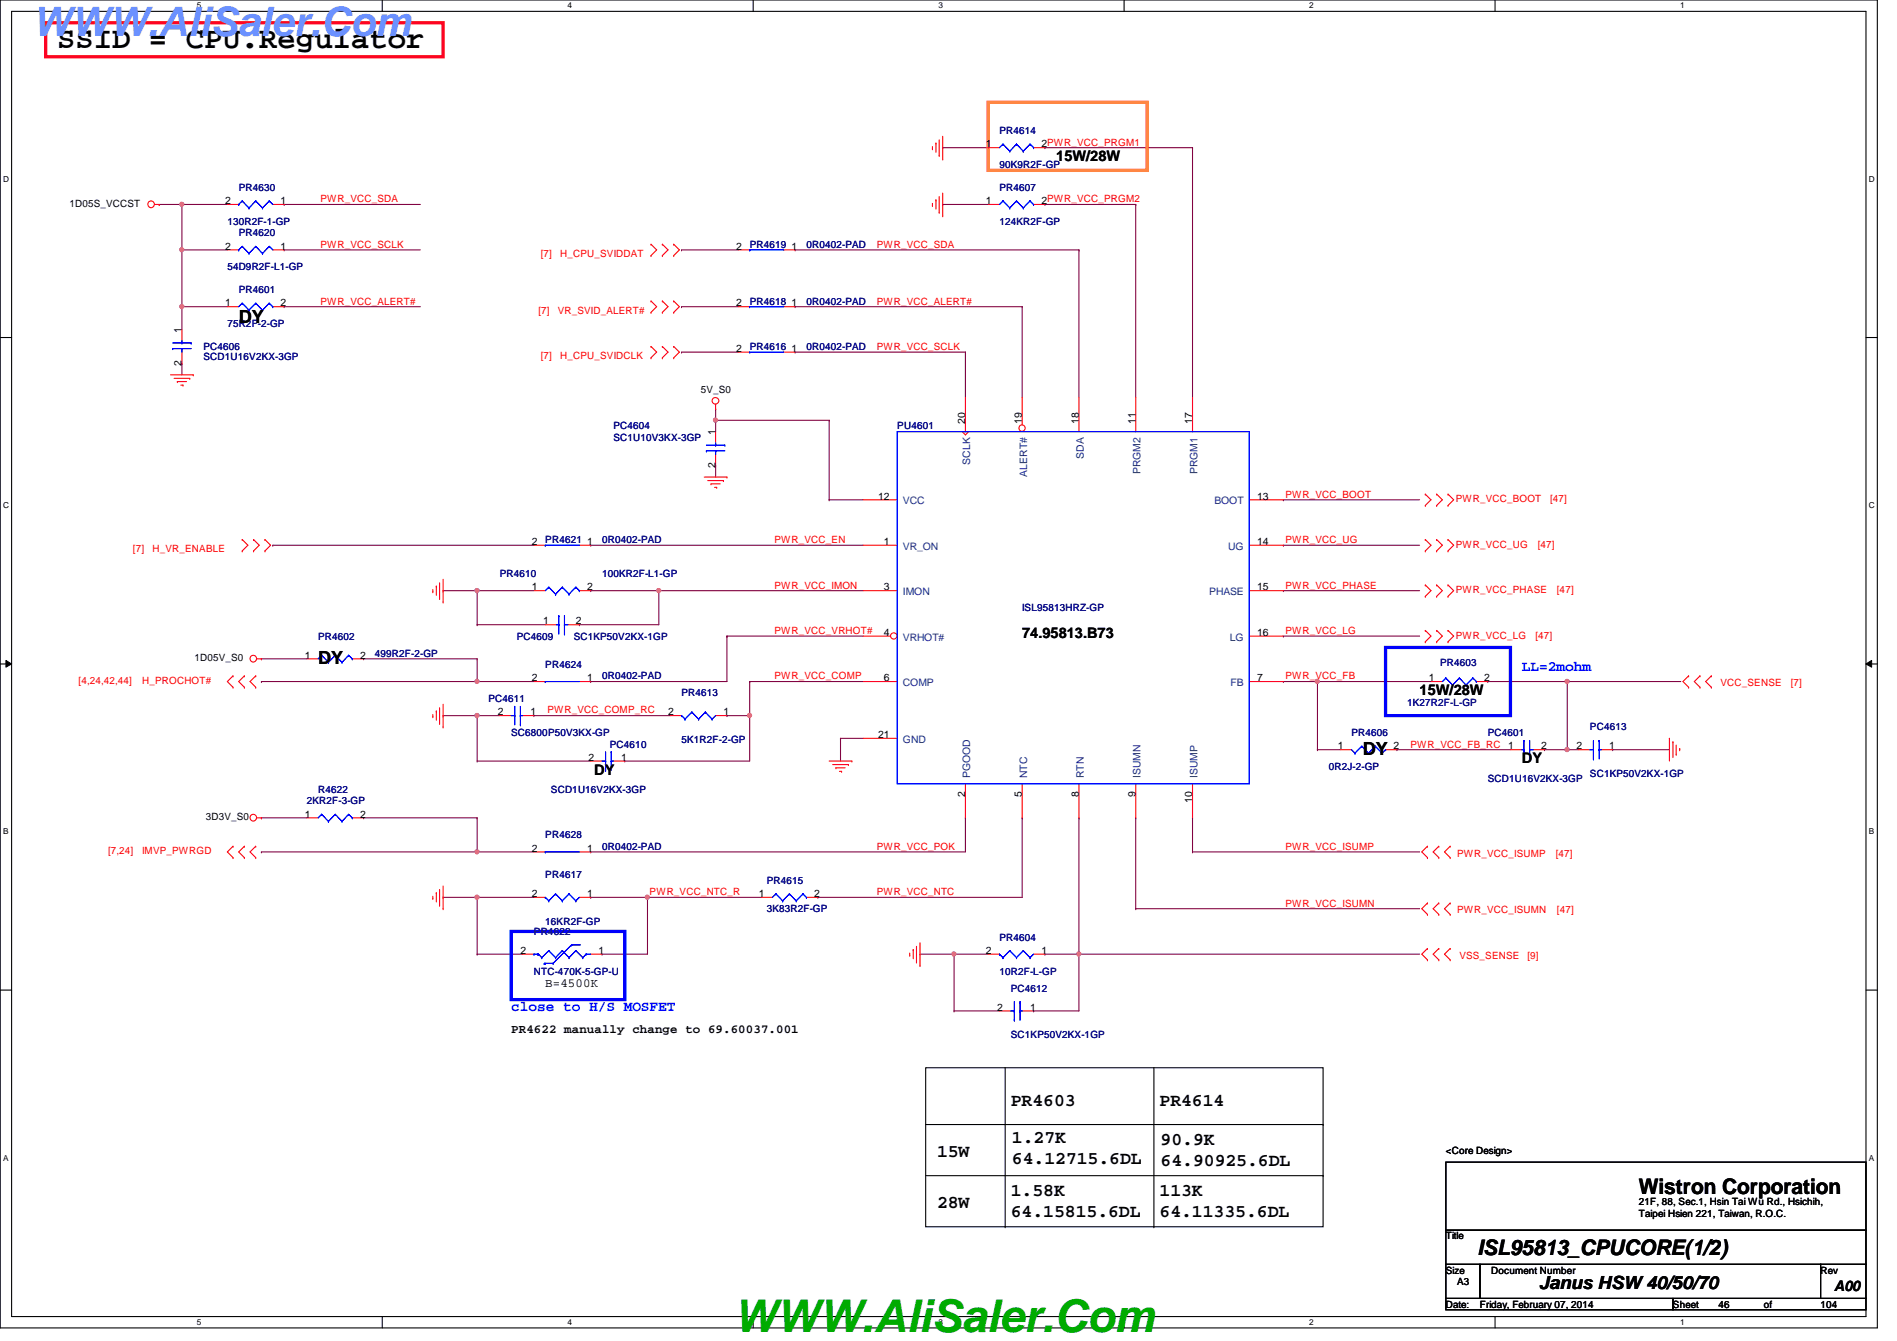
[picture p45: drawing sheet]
<svg xmlns="http://www.w3.org/2000/svg" width="297mm" height="210mm" viewBox="0 0 297 210" stroke-linecap="round" stroke-linejoin="round" font-family="sans-serif">
<defs><g id="words">
<text font-size="7.1" fill="#00ab00" x="114.9" y="208.6">WWW.AliSaler.Com</text>
<text font-size="6.3" fill="#6b91ff" x="5.1" y="5.6">WWW.AliSaler.Com</text>
<text font-size="4.8" x="8.9" y="7.6">SSID = CPU.Regulator</text>
<g font-size="3.3">
<text x="256.6" y="186.8">Wistron Corporation</text>
<text x="231.3" y="196.5">ISL95813_CPUCORE(1/2)</text>
</g>
<g font-size="2.8">
<text x="37.4" y="50.6">DY</text>
<text x="49.8" y="104">DY</text>
<text x="213.4" y="118.2">DY</text>
<text x="158.3" y="173.1">PR4603</text>
<text x="181.6" y="173.1">PR4614</text>
<text x="158.5" y="178.9">1.27K</text>
<text x="181.7" y="179.3">90.9K</text>
<text x="146.7" y="181.1">15W</text>
<text x="158.5" y="182.2">64.12715.6DL</text>
<text x="181.7" y="182.5">64.90925.6DL</text>
<text x="146.7" y="189.1">28W</text>
<text x="158.3" y="187.3">1.58K</text>
<text x="158.3" y="190.5">64.15815.6DL</text>
<text x="181.6" y="187.3">113K</text>
<text x="181.6" y="190.5">64.11335.6DL</text>
<text x="241" y="201.7">Janus HSW 40/50/70</text>
</g>
<g font-size="2.3">
<text x="165.4" y="25.2">15W/28W</text>
<text x="160.1" y="99.9">74.95813.B73</text>
<text x="222.3" y="108.8">15W/28W</text>
<text x="238.3" y="119.5">DY</text>
<text x="93" y="121.2">DY</text>
<text x="287.2" y="202.1">A00</text>
</g>
<g font-size="2.3" fill="#00f">
<text x="238.3" y="105">LL=2mohm</text>
<text x="80" y="158.3">close to H/S MOSFET</text>
</g>
<g font-size="1.9">
<text x="85.4" y="154.4">B=4500K</text>
<text x="80" y="161.6">PR4622 manually change to 69.60037.001</text>
</g>
<g font-size="1.6">
<text x="154.4" y="23.1">1</text>
<text x="163.1" y="23.1">2PWR_VCC_PRGM1</text>
<text x="10.9" y="32.4">1D05S_VCCST</text>
<text x="35.3" y="32">2</text>
<text x="43.9" y="32">1</text>
<text x="154.4" y="32">1</text>
<text x="163.1" y="32">2PWR_VCC_PRGM2</text>
<text x="35.3" y="39.1">2</text>
<text x="43.9" y="39.1">1</text>
<text x="115.3" y="39.1">2</text>
<text x="123.9" y="39.1">1</text>
<text x="35.3" y="48">1</text>
<text x="43.9" y="48">2</text>
<text x="115.3" y="48">2</text>
<text x="123.9" y="48">1</text>
<text x="28.4" y="52.1" transform="rotate(-90 28.4 52.1)">1</text>
<text x="28.4" y="57.2" transform="rotate(-90 28.4 57.2)">2</text>
<text x="115.3" y="55.1">2</text>
<text x="123.9" y="55.1">1</text>
<text x="109.7" y="61.6">5V_S0</text>
<text x="112" y="68.1" transform="rotate(-90 112 68.1)">1</text>
<text x="151.1" y="66.3" transform="rotate(-90 151.1 66.3)">20</text>
<text x="160" y="66.3" transform="rotate(-90 160 66.3)">19</text>
<text x="168.9" y="66.3" transform="rotate(-90 168.9 66.3)">18</text>
<text x="177.8" y="66.3" transform="rotate(-90 177.8 66.3)">11</text>
<text x="186.7" y="66.3" transform="rotate(-90 186.7 66.3)">17</text>
<text x="112" y="73.2" transform="rotate(-90 112 73.2)">2</text>
<text x="137.5" y="78.2">12</text>
<text x="196.8" y="78.2">13</text>
<text x="83.3" y="85.3">2</text>
<text x="91.9" y="85.3">1</text>
<text x="138.4" y="85.3">1</text>
<text x="196.8" y="85.3">14</text>
<text x="83.3" y="92.4">1</text>
<text x="91.9" y="92.4">2</text>
<text x="138.4" y="92.4">3</text>
<text x="196.8" y="92.4">15</text>
<text x="85" y="97.7">1</text>
<text x="90.2" y="97.7">2</text>
<text x="138.4" y="99.5">4</text>
<text x="196.8" y="99.5">16</text>
<text x="30.4" y="103.5">1D05V_S0</text>
<text x="47.7" y="103.1">1</text>
<text x="56.4" y="103.1">2</text>
<text x="83.3" y="106.6">2</text>
<text x="91.9" y="106.6">1</text>
<text x="138.4" y="106.6">6</text>
<text x="196.8" y="106.6">7</text>
<text x="223.7" y="106.6">1</text>
<text x="232.4" y="106.6">2</text>
<text x="77.9" y="112">2</text>
<text x="83.1" y="112">1</text>
<text x="104.6" y="112">2</text>
<text x="113.3" y="112">1</text>
<text x="92.2" y="119.1">2</text>
<text x="97.3" y="119.1">1</text>
<text x="137.5" y="115.5">21</text>
<text x="209.5" y="117.3">1</text>
<text x="218.2" y="117.3">2</text>
<text x="236.2" y="117.3">1</text>
<text x="241.3" y="117.3">2</text>
<text x="246.8" y="117.3">2</text>
<text x="252" y="117.3">1</text>
<text x="151.1" y="124.8" transform="rotate(-90 151.1 124.8)">2</text>
<text x="160" y="124.8" transform="rotate(-90 160 124.8)">5</text>
<text x="168.9" y="124.8" transform="rotate(-90 168.9 124.8)">8</text>
<text x="177.8" y="124.8" transform="rotate(-90 177.8 124.8)">9</text>
<text x="186.7" y="125.7" transform="rotate(-90 186.7 125.7)">10</text>
<text x="32.2" y="128.4">3D3V_S0</text>
<text x="47.7" y="128">1</text>
<text x="56.4" y="128">2</text>
<text x="83.3" y="133.3">2</text>
<text x="91.9" y="133.3">1</text>
<text x="83.3" y="140.4">2</text>
<text x="91.9" y="140.4">1</text>
<text x="118.8" y="140.4">1</text>
<text x="127.5" y="140.4">2</text>
<text x="81.5" y="149.3">2</text>
<text x="93.7" y="149.3">1</text>
<text x="154.4" y="149.3">2</text>
<text x="163.1" y="149.3">1</text>
<text x="156.2" y="158.2">2</text>
<text x="161.3" y="158.2">1</text>
<text x="226.4" y="180.7">&lt;Core Design&gt;</text>
<text x="256.6" y="188.7">21F, 88, Sec.1, Hsin Tai Wu Rd., Hsichih,</text>
<text x="256.6" y="190.5">Taipei Hsien 221, Taiwan, R.O.C.</text>
<text x="226.4" y="194">Title</text>
<text x="226.4" y="199.3">Size</text>
<text x="228.2" y="201.1">A3</text>
<text x="233.5" y="199.3">Document Number</text>
<text x="285.1" y="199.3">Rev</text>
<text x="226.4" y="204.7">Date:</text>
<text x="231.7" y="204.7">Friday, February 07, 2014</text>
<text x="262" y="204.7">Sheet</text>
<text x="269.1" y="204.7">46</text>
<text x="276.2" y="204.7">of</text>
<text x="285.1" y="204.7">104</text>
</g>
<g font-size="1.6" fill="#000080">
<text x="156.5" y="21">PR4614</text>
<text x="37.4" y="29.9">PR4630</text>
<text x="156.5" y="26.3">90K9R2F-GP</text>
<text x="156.5" y="29.9">PR4607</text>
<text x="35.6" y="35.2">130R2F-1-GP</text>
<text x="156.5" y="35.2">124KR2F-GP</text>
<text x="37.4" y="37">PR4620</text>
<text x="117.4" y="38.8">PR4619</text>
<text x="126.3" y="38.8">0R0402-PAD</text>
<text x="35.6" y="42.3">54D9R2F-L1-GP</text>
<text x="37.4" y="45.9">PR4601</text>
<text x="117.4" y="47.7">PR4618</text>
<text x="126.3" y="47.7">0R0402-PAD</text>
<text x="35.6" y="51.2">75R2F-2-GP</text>
<text x="31.9" y="54.8">PC4606</text>
<text x="31.9" y="56.4">SCD1U16V2KX-3GP</text>
<text x="117.4" y="54.8">PR4616</text>
<text x="126.3" y="54.8">0R0402-PAD</text>
<text x="96.1" y="67.2">PC4604</text>
<text x="96.1" y="69">SC1U10V3KX-3GP</text>
<text x="140.5" y="67.2">PU4601</text>
<text x="85.4" y="85">PR4621</text>
<text x="94.3" y="85">0R0402-PAD</text>
<text x="78.3" y="90.3">PR4610</text>
<text x="94.3" y="90.3">100KR2F-L1-GP</text>
<text x="160.1" y="95.7">ISL95813HRZ-GP</text>
<text x="49.8" y="100.1">PR4602</text>
<text x="80.9" y="100.1">PC4609</text>
<text x="89.8" y="100.1">SC1KP50V2KX-1GP</text>
<text x="58.7" y="102.8">499R2F-2-GP</text>
<text x="85.4" y="104.6">PR4624</text>
<text x="94.3" y="106.3">0R0402-PAD</text>
<text x="225.5" y="104.2">PR4603</text>
<text x="76.5" y="109.9">PC4611</text>
<text x="106.7" y="109">PR4613</text>
<text x="220.3" y="110.4">1K27R2F-L-GP</text>
<text x="80" y="115.2">SC6800P50V3KX-GP</text>
<text x="95.5" y="117">PC4610</text>
<text x="106.7" y="116.3">5K1R2F-2-GP</text>
<text x="211.6" y="115.2">PR4606</text>
<text x="233" y="115.2">PC4601</text>
<text x="249" y="114.3">PC4613</text>
<text x="48" y="125.9">2KR2F-3-GP</text>
<text x="49.8" y="124.1">R4622</text>
<text x="86.3" y="124.1">SCD1U16V2KX-3GP</text>
<text x="208.1" y="120.6">0R2J-2-GP</text>
<text x="233" y="122.3">SCD1U16V2KX-3GP</text>
<text x="249" y="121.6">SC1KP50V2KX-1GP</text>
<text x="85.4" y="131.2">PR4628</text>
<text x="85.4" y="137.5">PR4617</text>
<text x="94.3" y="133">0R0402-PAD</text>
<text x="120.1" y="138.3">PR4615</text>
<text x="120.1" y="142.8">3K83R2F-GP</text>
<text x="83.6" y="146.3">PR4622</text>
<text x="85.4" y="144.7">16KR2F-GP</text>
<text x="156.5" y="147.2">PR4604</text>
<text x="83.6" y="152.6">NTC-470K-5-GP-U</text>
<text x="156.5" y="152.6">10R2F-L-GP</text>
<text x="158.3" y="155.2">PC4612</text>
<text x="158.3" y="162.5">SC1KP50V2KX-1GP</text>
</g>
<g font-size="1.6" fill="#f00">
<text x="50.2" y="31.7">PWR_VCC_SDA</text>
<text x="50.2" y="38.8">PWR_VCC_SCLK</text>
<text x="84.7" y="40.2">[7]</text>
<text x="87.7" y="40.2">H_CPU_SVIDDAT</text>
<text x="137.3" y="38.8">PWR_VCC_SDA</text>
<text x="50.2" y="47.7">PWR_VCC_ALERT#</text>
<text x="137.3" y="47.7">PWR_VCC_ALERT#</text>
<text x="84.3" y="49.1">[7]</text>
<text x="87.3" y="49.1">VR_SVID_ALERT#</text>
<text x="84.7" y="56.2">[7]</text>
<text x="87.7" y="56.2">H_CPU_SVIDCLK</text>
<text x="137.3" y="54.8">PWR_VCC_SCLK</text>
<text x="201.3" y="77.9">PWR_VCC_BOOT</text>
<text x="228" y="78.6">PWR_VCC_BOOT</text>
<text x="242.7" y="78.6">[47]</text>
<text x="20.8" y="86.4">[7]</text>
<text x="23.9" y="86.4">H_VR_ENABLE</text>
<text x="121.3" y="85">PWR_VCC_EN</text>
<text x="201.3" y="85">PWR_VCC_UG</text>
<text x="228" y="85.7">PWR_VCC_UG</text>
<text x="240.8" y="85.7">[47]</text>
<text x="121.3" y="92.1">PWR_VCC_IMON</text>
<text x="201.3" y="92.1">PWR_VCC_PHASE</text>
<text x="228" y="92.8">PWR_VCC_PHASE</text>
<text x="243.8" y="92.8">[47]</text>
<text x="121.3" y="99.2">PWR_VCC_VRHOT#</text>
<text x="201.3" y="99.2">PWR_VCC_LG</text>
<text x="228" y="99.9">PWR_VCC_LG</text>
<text x="240.4" y="99.9">[47]</text>
<text x="12.3" y="107.1">[4,24,42,44]</text>
<text x="22.3" y="107.1">H_PROCHOT#</text>
<text x="121.3" y="106.3">PWR_VCC_COMP</text>
<text x="201.3" y="106.3">PWR_VCC_FB</text>
<text x="269.4" y="107.4">VCC_SENSE</text>
<text x="280.4" y="107.4">[7]</text>
<text x="85.7" y="111.7">PWR_VCC_COMP_RC</text>
<text x="220.8" y="117">PWR_VCC_FB_RC</text>
<text x="16.9" y="133.7">[7,24]</text>
<text x="22.3" y="133.7">IMVP_PWRGD</text>
<text x="137.3" y="133">PWR_VCC_POK</text>
<text x="201.3" y="133">PWR_VCC_ISUMP</text>
<text x="228.2" y="134.1">PWR_VCC_ISUMP</text>
<text x="243.6" y="134.1">[47]</text>
<text x="101.7" y="140.1">PWR_VCC_NTC_R</text>
<text x="137.3" y="140.1">PWR_VCC_NTC</text>
<text x="201.3" y="141.9">PWR_VCC_ISUMN</text>
<text x="228.2" y="143">PWR_VCC_ISUMN</text>
<text x="243.8" y="143">[47]</text>
<text x="228.5" y="150.1">VSS_SENSE</text>
<text x="239.2" y="150.1">[9]</text>
</g>
<g font-size="1.6" fill="#004080">
<text x="169.7" y="71.8" transform="rotate(-90 169.7 71.8)">SDA</text>
<text x="151.9" y="72.7" transform="rotate(-90 151.9 72.7)">SCLK</text>
<text x="160.8" y="74.6" transform="rotate(-90 160.8 74.6)">ALERT#</text>
<text x="178.6" y="74.3" transform="rotate(-90 178.6 74.3)">PRGM2</text>
<text x="187.5" y="74.3" transform="rotate(-90 187.5 74.3)">PRGM1</text>
<text x="141.4" y="79">VCC</text>
<text x="190.2" y="79">BOOT</text>
<text x="141.4" y="86.1">VR_ON</text>
<text x="192.3" y="86.1">UG</text>
<text x="141.4" y="93.2">IMON</text>
<text x="189.4" y="93.2">PHASE</text>
<text x="141.4" y="100.3">VRHOT#</text>
<text x="192.6" y="100.3">LG</text>
<text x="141.4" y="107.4">COMP</text>
<text x="192.7" y="107.4">FB</text>
<text x="141.4" y="116.3">GND</text>
<text x="151.9" y="121.8" transform="rotate(-90 151.9 121.8)">PGOOD</text>
<text x="160.8" y="121.8" transform="rotate(-90 160.8 121.8)">NTC</text>
<text x="169.7" y="121.8" transform="rotate(-90 169.7 121.8)">RTN</text>
<text x="178.6" y="121.8" transform="rotate(-90 178.6 121.8)">ISUMN</text>
<text x="187.5" y="121.8" transform="rotate(-90 187.5 121.8)">ISUMP</text>
</g>
<g font-size="1.3">
<text x="30.8" y="1.3">5</text>
<text x="88.9" y="1.3">4</text>
<text x="146.9" y="1.3">3</text>
<text x="205" y="1.3">2</text>
<text x="263.1" y="1.3">1</text>
<text x=".5" y="28.4">D</text>
<text x="292.6" y="28.4">D</text>
<text x=".5" y="79.5">C</text>
<text x="292.6" y="79.5">C</text>
<text x=".5" y="130.6">B</text>
<text x="292.6" y="130.6">B</text>
<text x=".5" y="181.7">A</text>
<text x="292.6" y="181.7">A</text>
<text x="30.8" y="207.4">5</text>
<text x="88.9" y="207.4">4</text>
<text x="146.9" y="207.4">3</text>
<text x="205" y="207.4">2</text>
<text x="263.1" y="207.4">1</text>
</g>
</g></defs>
<path d="M0 0h294v207.9h-294zM1.8 1.8h290.4v204.3h-290.4z" fill="none" stroke="#000" stroke-width=".17"/>
<g fill="#fff">
<path d="M30.8 .2h.7v1.4h-.7z"/>
<path d="M30.8 206.2h.7v1.4h-.7z"/>
</g>
<path d="M59.9 0v1.8M59.9 206.1v1.8" fill="none" stroke="#000" stroke-width=".17"/>
<g fill="#fff">
<path d="M88.9 .2h.6v1.4h-.6z"/>
<path d="M88.9 206.2h.6v1.4h-.6z"/>
</g>
<path d="M117.9 0v1.8M117.9 206.1v1.8" fill="none" stroke="#000" stroke-width=".17"/>
<g fill="#fff">
<path d="M146.9 .2h.7v1.4h-.7z"/>
<path d="M146.9 206.2h.7v1.4h-.7z"/>
</g>
<path d="M176 0v1.8M176 206.1v1.8" fill="none" stroke="#000" stroke-width=".17"/>
<g fill="#fff">
<path d="M205 .2h.7v1.4h-.7z"/>
<path d="M205 206.2h.7v1.4h-.7z"/>
</g>
<path d="M234.1 0v1.8M234.1 206.1v1.8" fill="none" stroke="#000" stroke-width=".17"/>
<g fill="#fff">
<path d="M263.1 .2h.7v1.4h-.7z"/>
<path d="M263.1 206.2h.7v1.4h-.7z"/>
<path d="M.5 27.3h.9v1.4h-.9z"/>
<path d="M292.6 27.3h.9v1.4h-.9z"/>
<path d="M.5 78.4h.9v1.4h-.9z"/>
<path d="M292.6 78.4h.9v1.4h-.9z"/>
</g>
<path d="M0 52.8h1.8M292.2 52.8h1.8" fill="none" stroke="#000" stroke-width=".17"/>
<g fill="#fff">
<path d="M.5 129.5h.8v1.4h-.8z"/>
<path d="M292.6 129.5h.9v1.4h-.9z"/>
</g>
<path d="M0 103.9h1.8M292.2 103.9h1.8" fill="none" stroke="#000" stroke-width=".17"/>
<path d="M.9 103.4l.9 .5-.9 .5zM292.2 103.9l.9-.5v1z" fill="#000"/>
<path d="M.9 103.4l.9 .5-.9 .5zM292.2 103.9l.9-.5v1z" fill="none" stroke="#000" stroke-width=".16"/>
<g fill="#fff">
<path d="M.5 180.5h.8v1.4h-.8z"/>
<path d="M292.6 180.5h.9v1.4h-.9z"/>
</g>
<path d="M0 155h1.8M292.2 155h1.8" fill="none" stroke="#000" stroke-width=".17"/>
<path d="M94.3 149.4h.1M101.4 140.5h.1M101.4 140.5v8.9h-7.1M161.8 158.2h.1M168.9 149.4h.1M168.9 149.4v8.8h-7.1" fill="none" stroke="#800040" stroke-width=".17"/>
<circle cx="101.4" cy="140.4" r=".32" fill="#f0f"/>
<circle cx="101.4" cy="140.4" r=".32" fill="none" stroke="#f0f" stroke-width=".17"/>
<path d="M74.7 92.5h8.9M74.7 92.5h.1M74.7 92.5v5.3M90.7 97.8h.1M92.5 92.5h42.7M92.5 92.5h.1M103.2 92.5h.1M103.2 92.5v5.3h-12.5" fill="none" stroke="#800040" stroke-width=".17"/>
<circle cx="103.1" cy="92.4" r=".32" fill="#f0f"/>
<circle cx="103.1" cy="92.4" r=".32" fill="none" stroke="#f0f" stroke-width=".17"/>
<path d="M74.7 97.8h10.7M74.7 97.8h.1M117.4 112h.1M117.4 112v7.1" fill="none" stroke="#800040" stroke-width=".17"/>
<circle cx="117.4" cy="112" r=".32" fill="#f0f"/>
<circle cx="117.4" cy="112" r=".32" fill="none" stroke="#f0f" stroke-width=".17"/>
<g fill="none" stroke="#800040" stroke-width=".17">
<path d="M163.6 32h.1M163.6 32h14.2M177.8 32h.1M177.8 32v30.2M28.5 56.9h.1M28.5 56.9v1.8M112.1 72.9h.1M112.1 72.9v1.8M42.7 85.3h.1M42.7 85.3h40.9M92.5 85.3h42.7M92.5 85.3h.1"/>
<path d="M113.8 99.6h.1M113.8 99.6h21.4M74.7 112h.1M74.7 112v7.1M74.7 112h3.6M83.6 112h21.3M83.6 112h.1M92.5 106.7h21.3M92.5 106.7h.1M97.8 119.1h.1M97.8 119.1h19.6M117.4 106.7h17.8"/>
<path d="M117.4 106.7h.1M218.7 117.3h17.8M218.7 117.3h.1M160.1 128h.1M160.1 128v12.5M186.7 128h.1M186.7 128v5.3M149.4 158.2h.1M149.4 149.4h.1M149.4 149.4v8.8M149.4 158.2h7.1"/>
</g>
<circle cx="74.7" cy="112" r=".32" fill="#f0f"/>
<circle cx="74.7" cy="112" r=".32" fill="none" stroke="#f0f" stroke-width=".17"/>
<path d="M74.7 119.1h17.8M74.7 119.1h.1M245.4 106.7h.1M245.4 106.7v10.6M151.2 128h.1M151.2 128v5.3" fill="none" stroke="#800040" stroke-width=".17"/>
<circle cx="245.4" cy="117.3" r=".32" fill="#f0f"/>
<circle cx="245.4" cy="117.3" r=".32" fill="none" stroke="#f0f" stroke-width=".17"/>
<circle cx="245.4" cy="106.7" r=".32" fill="#f0f"/>
<circle cx="245.4" cy="106.7" r=".32" fill="none" stroke="#f0f" stroke-width=".17"/>
<g fill="none" stroke="#800040" stroke-width=".17">
<path d="M28.5 39.1h.1M28.5 39.1v8.9M147.6 32h.1M147.6 32h7.1M106.7 48h.1M106.7 48h8.9M124.5 48h35.6M124.5 48h.1M112.1 64h.1M112.1 64v1.8M129.8 78.2h5.4M129.8 65.8h.1"/>
<path d="M129.8 78.2h.1M129.8 65.8v12.4M201 92.5h.1M201 92.5h21.3M206.3 106.7h.1M206.3 106.7h17.8M241.8 117.3h3.6M241.8 117.3h.1M186.7 133.3h.1M186.7 133.3h35.6M168.9 149.4h.1M168.9 149.4h53.4"/>
</g>
<circle cx="168.9" cy="149.3" r=".32" fill="#f0f"/>
<circle cx="168.9" cy="149.3" r=".32" fill="none" stroke="#f0f" stroke-width=".17"/>
<g fill="none" stroke="#800040" stroke-width=".17">
<path d="M106.7 39.1h.1M106.7 39.1h8.9M124.5 39.1h.1M124.5 39.1h44.4M147.6 23.1h.1M147.6 23.1h7.1M163.6 23.1h23.1M163.6 23.1h.1M186.7 23.1h.1M186.7 23.1v39.1M106.7 55.1h.1M106.7 55.1h8.9"/>
<path d="M124.5 55.1h26.7M124.5 55.1h.1M112.1 65.8h17.7M112.1 65.8h.1M201 85.3h.1M201 85.3h21.3M69.4 112h.1M69.4 112h5.3M245.4 117.3h.1M245.4 117.3h1.8M252.5 117.3h.1M252.5 117.3h8.9"/>
<path d="M144.1 149.4h5.3M144.1 149.4h.1"/>
</g>
<circle cx="112" cy="65.8" r=".32" fill="#f0f"/>
<circle cx="112" cy="65.8" r=".32" fill="none" stroke="#f0f" stroke-width=".17"/>
<g fill="none" stroke="#800040" stroke-width=".17">
<path d="M24.9 32h.1M24.9 32h3.6M28.5 39.1h7.1M28.5 39.1h.1M28.5 32h.1M28.5 32v7.1M44.5 39.1h21.3M44.5 32h21.3M44.5 39.1h.1M44.5 32h.1M28.5 48h7.1M28.5 48h.1"/>
<path d="M113.8 99.6h.1M113.8 99.6v7.1M131.6 115.6h.1M131.6 115.6h3.6M40.9 133.3h.1M40.9 133.3h33.8M177.8 128h.1M177.8 128v14.2M69.4 140.5h.1M69.4 140.5h5.3"/>
</g>
<circle cx="28.5" cy="39.1" r=".32" fill="#f0f"/>
<circle cx="28.5" cy="39.1" r=".32" fill="none" stroke="#f0f" stroke-width=".17"/>
<circle cx="28.5" cy="32" r=".32" fill="#f0f"/>
<circle cx="28.5" cy="32" r=".32" fill="none" stroke="#f0f" stroke-width=".17"/>
<path d="M28.5 32h7.1M28.5 32h.1M201 106.7h5.3M201 106.7h.1M74.7 140.5h8.9M74.7 140.5h.1M74.7 140.5v8.9M92.5 140.5h8.9M92.5 140.5h.1" fill="none" stroke="#800040" stroke-width=".17"/>
<circle cx="74.7" cy="140.4" r=".32" fill="#f0f"/>
<circle cx="74.7" cy="140.4" r=".32" fill="none" stroke="#f0f" stroke-width=".17"/>
<path d="M168.9 128h.1M168.9 128v21.4h-5.3M128.1 140.5h.1M128.1 140.5h32M149.4 149.4h5.3M149.4 149.4h.1M163.6 149.4h.1" fill="none" stroke="#800040" stroke-width=".17"/>
<circle cx="149.4" cy="149.3" r=".32" fill="#f0f"/>
<circle cx="149.4" cy="149.3" r=".32" fill="none" stroke="#f0f" stroke-width=".17"/>
<g fill="none" stroke="#800040" stroke-width=".17">
<path d="M28.5 48h.1M28.5 48v3.6M44.5 48h21.3M44.5 48h.1M151.2 55.1h.1M151.2 55.1v7.1M160.1 48h.1M160.1 48v14.2M201 78.2h.1M201 78.2h21.3M117.4 106.7h.1M117.4 106.7v5.3"/>
<path d="M177.8 142.2h.1M177.8 142.2h44.5"/>
</g>
<circle cx="28.5" cy="48" r=".32" fill="#f0f"/>
<circle cx="28.5" cy="48" r=".32" fill="none" stroke="#f0f" stroke-width=".17"/>
<path d="M69.4 92.5h.1M69.4 92.5h5.3M131.6 115.6h.1M131.6 115.6v3.5M233 106.7h30.2M233 106.7h.1M245.4 106.7h.1" fill="none" stroke="#800040" stroke-width=".17"/>
<circle cx="74.7" cy="92.4" r=".32" fill="#f0f"/>
<circle cx="74.7" cy="92.4" r=".32" fill="none" stroke="#f0f" stroke-width=".17"/>
<path d="M40.9 103.1h7.1M40.9 103.1h.1M40.9 106.7h.1M40.9 106.7h42.7M56.9 103.1h.1M56.9 103.1h17.8M74.7 106.7h.1M74.7 103.1h.1M74.7 103.1v3.6" fill="none" stroke="#800040" stroke-width=".17"/>
<circle cx="74.7" cy="106.7" r=".32" fill="#f0f"/>
<circle cx="74.7" cy="106.7" r=".32" fill="none" stroke="#f0f" stroke-width=".17"/>
<path d="M112.1 65.8h.1M112.1 65.8v1.8M201 99.6h.1M201 99.6h21.3M206.3 117.3h.1M206.3 106.7h.1M206.3 106.7v10.6M206.3 117.3h3.5M101.4 140.5h17.8M101.4 140.5h.1" fill="none" stroke="#800040" stroke-width=".17"/>
<circle cx="206.3" cy="106.7" r=".32" fill="#f0f"/>
<circle cx="206.3" cy="106.7" r=".32" fill="none" stroke="#f0f" stroke-width=".17"/>
<path d="M74.7 133.3h8.9M74.7 133.3h.1M74.7 149.4h7.1M74.7 149.4h.1" fill="none" stroke="#800040" stroke-width=".17"/>
<circle cx="74.7" cy="133.3" r=".32" fill="#f0f"/>
<circle cx="74.7" cy="133.3" r=".32" fill="none" stroke="#f0f" stroke-width=".17"/>
<path d="M168.9 39.1h.1M168.9 39.1v23.1M113.8 112h.1M113.8 112h3.6M40.9 128h7.1M40.9 128h.1M56.9 128h.1M56.9 128h17.8M74.7 128h.1M74.7 128v5.3M92.5 133.3h58.7M92.5 133.3h.1" fill="none" stroke="#800040" stroke-width=".17"/>
<g fill="none" stroke="#f00" stroke-width=".17">
<path d="M24.2 32h.7M24.9 32h.1M101.9 38.2h.1M101.9 38.2l.9 .9-.9 .9M103.7 38.2l.9 .9-.9 .9M103.7 38.2h.1M105.5 38.2l.9 .9-.9 .9M105.5 38.2h.1M146 23.3h.1M146 32.2h.1M146 22.9v.4M146 31.8v.4"/>
<path d="M146.6 22.4h.1M146.6 31.3h.1M146.6 22.4v1.4M146.6 31.3v1.4M147.1 24.3h.1M147.1 33.2h.1M147.1 21.9v2.4M147.1 30.8v2.4M147.6 24.9h.1M147.6 33.8h.1M147.6 21.3v3.6M147.6 30.2v3.6"/>
<path d="M26.7 58.7h3.6M27.3 59.2h2.4M27.8 59.7h.1M27.8 59.7h1.4M28.5 51.6v1.7M28.5 55.1v1.8M29.7 59.2h.1M30.3 58.7h.1M101.9 47.1h.1M101.9 48.9h.1M101.9 40h.1M101.9 54.2h.1"/>
<path d="M101.9 56h.1M101.9 47.1l.9 .9-.9 .9M101.9 54.2l.9 .9-.9 .9M103.7 47.1l.9 .9-.9 .9M103.7 54.2l.9 .9-.9 .9M103.7 48.9h.1M103.7 47.1h.1M103.7 40h.1M103.7 56h.1M103.7 54.2h.1M105.5 47.1l.9 .9-.9 .9M105.5 54.2l.9 .9-.9 .9"/>
<path d="M105.5 47.1h.1M105.5 48.9h.1M105.5 40h.1M105.5 54.2h.1M105.5 56h.1M28.3 60.3h.4M28.7 60.3h.1M110.3 74.7h3.5M110.8 75.2h2.5M111.3 75.7h1.5M111.3 75.7h.1M111.9 76.3h.3"/>
<path d="M112.1 64h.1M112.1 63.3v.7M112.2 76.3h.1M113.3 75.2h.1M113.8 74.7h.1M135.2 78.2h5.3M177.8 62.2v5.4M186.7 62.2v5.4M195.6 78.2h5.4M223.2 79.1h.1M223.2 77.3h.1M223.2 77.3l.9 .9-.9 .9"/>
<path d="M225 77.3l.8 .9-.8 .9M225 77.3h.1M225 79.1h.1M226.7 79.1h.1M226.7 77.3h.1M226.7 77.3l.9 .9-.9 .9M37.9 84.5l.9 .8-.9 .9M37.9 84.5h.1M37.9 86.2h.1M39.7 86.2h.1M39.7 84.5h.1M39.7 84.5l.9 .8-.9 .9"/>
<path d="M41.5 84.5h.1M41.5 86.2h.1M41.5 84.5l.9 .8-.9 .9M67.8 92.6h.1M67.8 92.3v.3M68.3 91.7h.1M68.3 91.7v1.5M68.8 93.7h.1M68.8 91.2v2.5M69.4 94.2h.1M69.4 90.7v3.5M83.6 85.3h1.8"/>
<path d="M85.4 97.8h1.8M88.9 97.8h1.8M90.7 85.3h1.8M195.6 85.3h5.4M195.6 99.6h5.4M195.6 92.5h5.4M223.2 98.7h.1M223.2 93.3h.1M223.2 91.6h.1M223.2 86.2h.1M223.2 84.5h.1M223.2 98.7l.9 .9-.9 .9"/>
<path d="M223.2 91.6l.9 .9-.9 .8M223.2 84.5l.9 .8-.9 .9M225 98.7l.8 .9-.8 .9M225 91.6l.8 .9-.8 .8M225 84.5l.8 .8-.8 .9M225 98.7h.1M225 91.6h.1M225 93.3h.1M225 84.5h.1M225 86.2h.1M226.7 98.7h.1M226.7 93.3h.1"/>
<path d="M226.7 91.6h.1M226.7 86.2h.1M226.7 84.5h.1M226.7 98.7l.9 .9-.9 .9M226.7 91.6l.9 .9-.9 .8M226.7 84.5l.9 .8-.9 .9M36.5 105.8l-.9 .9 .9 .9M36.5 107.6h.1M36.5 105.8h.1M38.3 105.8l-.9 .9 .9 .9M38.3 105.8h.1M38.3 107.6h.1"/>
<path d="M40 105.8l-.8 .9 .8 .9M40 107.6h.1M40 105.8h.1M40.2 103.1h.7M40.9 103.1h.1M67.8 112.2h.1M67.8 111.8v.4M68.3 111.3h.1M68.3 111.3v1.4M68.8 113.2h.1M68.8 110.8v2.4M69.4 113.8h.1"/>
<path d="M69.4 110.2v3.6M129.8 119.1h3.6M130.4 119.7h2.4M132.8 119.7h.1M133.4 119.1h.1M135.2 115.6h5.3M135.2 106.7h5.3M195.6 106.7h5.4M223.2 100.5h.1M225 100.5h.1M226.7 100.5h.1M236.5 117.3h1.8"/>
<path d="M240.1 117.3h1.7M261.4 115.6h.1M261.4 115.6v3.5M262 116.1h.1M262 116.1v2.5M262.5 118.1h.1M262.5 116.6v1.5M263 117.2h.1M263 117.2v.3M264.4 107.6h.1M264.4 105.8h.1M264.4 105.8l-.9 .9 .9 .9"/>
<path d="M266.2 105.8l-.9 .9 .9 .9M266.2 105.8h.1M266.2 107.6h.1M268 105.8l-.9 .9 .9 .9M268 107.6h.1M268 105.8h.1M36.5 132.5l-.9 .8 .9 .9M36.5 134.2h.1M36.5 132.5h.1M38.3 132.5l-.9 .8 .9 .9M38.3 132.5h.1M38.3 134.2h.1"/>
<path d="M40 132.5l-.8 .8 .8 .9M40 134.2h.1M40 132.5h.1M40.2 128h.7M40.9 128h.1M68.3 139.7h.1M68.3 139.7v1.5M68.8 139.2v2.5M69.4 138.7v3.5M130.9 120.2h1.4M130.9 120.2h.1M131.4 120.7h.4"/>
<path d="M131.8 120.7h.1M151.2 122.7v5.3M177.8 122.7v5.3M186.7 122.7v5.3M223.5 132.5l-.9 .8 .9 .9M223.5 134.2h.1M223.5 132.5h.1M225.3 132.5h.1M225.3 134.2h.1M225.3 132.5l-.9 .8 .9 .9M227.1 132.5l-.9 .8 .9 .9M227.1 134.2h.1"/>
<path d="M227.1 132.5h.1M67.8 140.6h.1M67.8 140.3v.3M68.8 141.7h.1M69.4 142.2h.1M81.8 149.4h1.8M92.5 149.4h1.8M142.4 149.5h.1M142.4 149.2v.3M143 148.6h.1M143 148.6v1.5M143.5 150.6h.1"/>
<path d="M143.5 148.1v2.5M144.1 151.1h.1M144.1 147.6v3.5M223.5 148.5l-.9 .9 .9 .8M223.5 141.4l-.9 .8 .9 .9M223.5 150.2h.1M223.5 148.5h.1M223.5 143.1h.1M223.5 141.4h.1M225.3 148.5h.1M225.3 150.2h.1M225.3 141.4h.1"/>
<path d="M225.3 143.1h.1M225.3 148.5l-.9 .9 .9 .8M225.3 141.4l-.9 .8 .9 .9M227.1 148.5l-.9 .9 .9 .8M227.1 141.4l-.9 .8 .9 .9M227.1 150.2h.1M227.1 148.5h.1M227.1 143.1h.1M227.1 141.4h.1"/>
<circle cx="23.6" cy="32" r=".52"/>
<circle cx="112" cy="62.7" r=".52"/>
<circle cx="39.6" cy="103.1" r=".52"/>
<circle cx="39.6" cy="128" r=".52"/>
</g>
<g fill="none" stroke="#000" stroke-width=".17">
<path d="M144.9 167.1h62.3v24.9h-62.3zM144.9 176h62.3M157.4 167.1v24.9M180.7 167.1v24.9M207.2 176h.1M144.9 184h62.3M157.4 192h.1M180.7 192h.1M207.2 184h.1M226.4 181.9h65.8v10.7h-65.8zM226.4 192.6h65.8v5.3h-65.8zM226.4 197.9h5.3v5.3h-5.3z"/>
<path d="M231.7 197.9h53.4v5.3h-53.4zM285.1 197.9h7.1v5.3h-7.1zM226.4 203.2h35.6v1.8h-35.6zM262 203.2h30.2v1.8h-30.2z"/>
</g>
<path d="M154.7 16h24.9v10.7h-24.9z" fill="none" stroke="#ff8000" stroke-width=".51"/>
<path d="M217 101.3h19.5v10.7h-19.5zM80 145.8h17.8v10.7h-17.8z" fill="none" stroke="#00f" stroke-width=".51"/>
<path d="M7.2 3.6h62.2v5.3h-62.2z" fill="none" stroke="#f00" stroke-width=".51"/>
<g fill="none" stroke="#00f" stroke-width=".17">
<path d="M27 54.6h.1M27 53.7h2.9M27 54.6h2.9M28.5 53.7h.1M28.5 54.6h.1M28.5 53.3v.4M28.5 54.6v.5M29.9 53.7h.1M85.4 85.3h5.3M85.4 85.3h.1M87.2 97.8h.3M87.5 97.8h.1"/>
<path d="M87.5 96.4h.1M87.5 96.4v2.8M88.4 97.8h.5M88.4 97.8h.1M88.4 99.2h.1M88.4 96.4v2.8M238.3 117.3h.3M238.6 117.3h.1M238.6 115.9h.1M238.6 115.9v2.9M239.5 117.3h.6M239.5 117.3h.1"/>
<path d="M239.5 118.8h.1M239.5 115.9v2.9M83.6 149.4h.7M83.6 149.4h.1M84.2 149.4h.1M84.3 149.4h.1M84.3 149.4l.5 .5M84.8 149.9h.1M85.2 150.8h1.4M85.2 150.8h.1M85.4 150.8h.1M85.9 148.8h.1"/>
<path d="M85.9 148.8l-1.1 1.1M85.9 148.8l1.1 1.1M86.6 150.8h.1M87 149.9h.1M88 148.8h.1M88 148.8l-1 1.1M88 148.8l1.1 1.1M89.1 149.9h.1M89.5 147.9h.1M89.5 147.9l-2.9 2.9M89.5 147.9h1.4M90.2 148.8l1.1 1.1"/>
<path d="M90.2 148.8h.1M90.2 148.8l-1.1 1.1M91.3 149.9h.1M91.8 149.4h.1M91.8 149.4l-.5 .5M91.8 149.4h.7"/>
</g>
<circle cx="140" cy="99.5" r=".5" fill="#fff"/>
<g fill="none" stroke="#f00" stroke-width=".17">
<path d="M150.7 67.6l.5 .5 .5-.5M151.2 62.2v5.4M168.9 62.2v5.4M135.2 99.6h4.2M135.2 85.3h5.3M135.2 92.5h5.3M160.1 122.7v5.3M168.9 122.7v5.3"/>
<circle cx="140" cy="99.5" r=".5"/>
</g>
<circle cx="160" cy="67" r=".5" fill="#fff"/>
<g fill="none" stroke="#f00" stroke-width=".17">
<path d="M35.6 32h1.8M35.6 39.1h1.8M42.7 32h1.8M42.7 39.1h1.8M115.6 39.1h1.8M122.7 39.1h1.8M154.7 32h1.8M154.7 23.1h1.8M161.8 32h1.8M161.8 23.1h1.8M35.6 48h1.8M42.7 48h1.8"/>
<path d="M115.6 48h1.8M115.6 55.1h1.8M122.7 48h1.8M122.7 55.1h1.8M112.1 67.6v1.7M112.1 71.1v1.8M160.1 62.2v4.3M83.6 92.5h1.8M90.7 92.5h1.8M48 103.1h1.8M55.2 103.1h1.7M78.3 112h1.7"/>
<path d="M81.8 112h1.8M83.6 106.7h1.8M90.7 106.7h1.8M92.5 119.1h1.8M96.1 119.1h1.7M104.9 112h1.8M112.1 112h1.7M209.8 117.3h1.8M217 117.3h1.7M224.1 106.7h1.7M231.2 106.7h1.8M247.2 117.3h1.8"/>
<path d="M250.7 117.3h1.8M48 128h1.8M55.2 128h1.7M83.6 133.3h1.8M90.7 133.3h1.8M83.6 140.5h1.8M90.7 140.5h1.8M119.2 140.5h1.7M126.3 140.5h1.8M154.7 149.4h1.8M156.5 158.2h1.8M160.1 158.2h1.7"/>
<path d="M161.8 149.4h1.8"/>
<circle cx="160" cy="67" r=".5"/>
</g>
<g fill="none" stroke="#00f" stroke-width=".17">
<path d="M37.4 32h.1M37.4 39.1h.1M37.9 31.5h.1M37.9 38.6h.1M37.9 31.5l-.5 .5M37.9 38.6l-.5 .5M37.9 31.5l1.1 1.1M37.9 38.6l1.1 1.1M39 32.6h.1M39 39.7h.1M40 31.5h.1M40 38.6h.1"/>
<path d="M40 31.5l-1 1.1M40 38.6l-1 1.1M40 31.5l1.1 1.1M40 38.6l1.1 1.1M41.1 32.6h.1M41.1 39.7h.1M42.2 31.5l.5 .5M42.2 38.6l.5 .5M42.2 31.5h.1M42.2 38.6h.1M42.2 31.5l-1.1 1.1M42.2 38.6l-1.1 1.1"/>
<path d="M117.4 39.1h5.3M117.4 39.1h.1M157.1 22.6h.1M157.1 31.5h.1M157.1 22.6l1 1.1M157.1 31.5l1 1.1M157.1 22.6l-.6 .5M157.1 31.5l-.6 .5M158.1 23.7h.1M158.1 32.6h.1M159.2 22.6l-1.1 1.1M159.2 31.5l-1.1 1.1"/>
<path d="M159.2 22.6h.1M159.2 31.5h.1M159.2 22.6l1 1.1M159.2 31.5l1 1.1M160.2 23.7h.1M160.2 32.6h.1M161.3 22.6l-1.1 1.1M161.3 31.5l-1.1 1.1M161.3 22.6h.1M161.3 31.5h.1M161.3 22.6l.5 .5M161.3 31.5l.5 .5"/>
<path d="M161.8 23.1h.1M161.8 32h.1M37.9 47.5l-.5 .5M37.9 47.5h.1M37.9 47.5l1.1 1.1M39 48.6h.1M40 47.5l-1 1.1M40 47.5h.1M40 47.5l1.1 1.1M41.1 48.6h.1M42.2 47.5l-1.1 1.1M42.2 47.5h.1"/>
<path d="M42.2 47.5l.5 .5M42.7 48h.1M117.4 48h5.3M117.4 55.1h5.3M117.4 48h.1M117.4 55.1h.1M110.6 70.6h.1M110.6 69.7h2.9M110.6 70.6h2.9M112.1 69.7h.1M112.1 70.6h.1M112.1 69.3v.4"/>
<path d="M112.1 70.6v.5M113.5 69.7h.1M140.5 67.6h55.1v55.1h-55.1zM85.9 91.9h.1M85.9 91.9l1.1 1.1M85.9 91.9l-.5 .6M87 93h.1M88 91.9l-1 1.1M88 91.9h.1M88 91.9l1.1 1.1M89.1 93h.1M90.2 91.9l-1.1 1.1"/>
<path d="M90.2 91.9h.1M90.2 91.9l.5 .6M90.7 92.5h.1M50.4 102.6l-.6 .5M50.4 102.6h.1M50.4 102.6l1 1.1M51.4 103.7h.1M52.5 102.6l-1.1 1.1M52.5 102.6h.1M52.5 102.6l1 1.1M53.5 103.7h.1M54.6 102.6l-1.1 1.1"/>
<path d="M54.6 102.6h.1M54.6 102.6l.6 .5M55.2 103.1h.1M80 112h.6M80.6 112h.1M80.6 110.6h.1M80.6 110.6v2.9M81.5 112h.3M81.5 112h.1M81.5 113.5h.1M81.5 110.6v2.9M85.4 106.7h5.3"/>
<path d="M85.4 106.7h.1M94.3 119.1h.5M94.8 119.1h.1M94.8 117.7v2.9M95.7 119.1h.4M95.7 119.1h.1M95.7 117.7h.1M95.7 117.7v2.9M106.7 112l.6 .6M106.7 112h.1M107.3 112.6h.1M108.3 111.5h.1"/>
<path d="M108.3 111.5l-1 1.1M108.3 111.5l1.1 1.1M109.4 112.6h.1M110.4 111.5h.1M110.4 111.5l-1 1.1M110.4 111.5l1.1 1.1M111.5 112.6h.1M112.1 112l-.6 .6M211.6 117.3l.6 .6M212.2 117.9h.1M213.2 116.8l-1 1.1M213.2 116.8h.1"/>
<path d="M213.2 116.8l1.1 1.1M214.3 117.9h.1M215.3 116.8l-1 1.1M215.3 116.8h.1M215.3 116.8l1.1 1.1M216.4 117.9h.1M217 117.3l-.6 .6M217 117.3h.1M226.4 106.1h.1M226.4 106.1l1.1 1.1M226.4 106.1l-.6 .6M227.5 107.2h.1"/>
<path d="M228.5 106.1l-1 1.1M228.5 106.1h.1M228.5 106.1l1.1 1.1M229.6 107.2h.1M230.6 106.1l-1 1.1M230.6 106.1h.1M230.6 106.1l.6 .6M231.2 106.7h.1M249 117.3h.5M249.5 117.3h.1M249.5 118.8h.1M249.5 115.9v2.9"/>
<path d="M250.4 117.3h.3M250.4 117.3h.1M250.4 115.9h.1M250.4 115.9v2.9M50.4 127.5l-.6 .5M50.4 127.5h.1M50.4 127.5l1 1.1M51.4 128.6h.1M52.5 127.5l-1.1 1.1M52.5 127.5h.1M52.5 127.5l1 1.1M53.5 128.6h.1"/>
<path d="M54.6 127.5l-1.1 1.1M54.6 127.5h.1M54.6 127.5l.6 .5M55.2 128h.1M85.4 133.3h5.3M85.4 133.3h.1M87 139.9h.1M87 139.9l-1.1 1.1M87 139.9l1 1.1M89.1 139.9h.1M89.1 139.9l-1.1 1.1M89.1 139.9l1.1 1.1"/>
<path d="M94.8 120.6h.1M121.5 139.9h.1M121.5 139.9l1.1 1.1M121.5 139.9l-.6 .6M123.6 139.9l-1 1.1M123.6 139.9h.1M123.6 139.9l1.1 1.1M125.7 139.9l-1 1.1M125.7 139.9h.1M125.7 139.9l.6 .6M85.4 140.5l.5 .5M85.4 140.5h.1"/>
<path d="M85.9 141h.1M88 141h.1M90.2 141h.1M90.7 140.5l-.5 .5M122.6 141h.1M124.7 141h.1M126.3 140.5h.1M156.5 149.4l.6 .5M156.5 149.4h.1M157.1 149.9h.1M158.1 148.8h.1M158.1 148.8l-1 1.1"/>
<path d="M158.1 148.8l1.1 1.1M158.3 158.2h.5M158.8 158.2h.1M158.8 159.7h.1M158.8 156.8v2.9M159.2 149.9h.1M159.7 158.2h.4M159.7 158.2h.1M159.7 156.8h.1M159.7 156.8v2.9M160.2 148.8h.1M160.2 148.8l-1 1.1"/>
<path d="M160.2 148.8l1.1 1.1M161.3 149.9h.1M161.8 149.4l-.5 .5"/>
</g>
<circle cx="101.4" cy="140.4" r=".32" fill="#f0f"/>
<circle cx="101.4" cy="140.4" r=".32" fill="none" stroke="#f0f" stroke-width=".17"/>
<circle cx="103.1" cy="92.4" r=".32" fill="#f0f"/>
<circle cx="103.1" cy="92.4" r=".32" fill="none" stroke="#f0f" stroke-width=".17"/>
<circle cx="117.4" cy="112" r=".32" fill="#f0f"/>
<circle cx="117.4" cy="112" r=".32" fill="none" stroke="#f0f" stroke-width=".17"/>
<circle cx="74.7" cy="112" r=".32" fill="#f0f"/>
<circle cx="74.7" cy="112" r=".32" fill="none" stroke="#f0f" stroke-width=".17"/>
<circle cx="245.4" cy="117.3" r=".32" fill="#f0f"/>
<circle cx="245.4" cy="117.3" r=".32" fill="none" stroke="#f0f" stroke-width=".17"/>
<circle cx="245.4" cy="106.7" r=".32" fill="#f0f"/>
<circle cx="245.4" cy="106.7" r=".32" fill="none" stroke="#f0f" stroke-width=".17"/>
<circle cx="168.9" cy="149.3" r=".32" fill="#f0f"/>
<circle cx="168.9" cy="149.3" r=".32" fill="none" stroke="#f0f" stroke-width=".17"/>
<circle cx="112" cy="65.8" r=".32" fill="#f0f"/>
<circle cx="112" cy="65.8" r=".32" fill="none" stroke="#f0f" stroke-width=".17"/>
<circle cx="28.5" cy="39.1" r=".32" fill="#f0f"/>
<circle cx="28.5" cy="39.1" r=".32" fill="none" stroke="#f0f" stroke-width=".17"/>
<circle cx="28.5" cy="32" r=".32" fill="#f0f"/>
<circle cx="28.5" cy="32" r=".32" fill="none" stroke="#f0f" stroke-width=".17"/>
<circle cx="74.7" cy="140.4" r=".32" fill="#f0f"/>
<circle cx="74.7" cy="140.4" r=".32" fill="none" stroke="#f0f" stroke-width=".17"/>
<circle cx="149.4" cy="149.3" r=".32" fill="#f0f"/>
<circle cx="149.4" cy="149.3" r=".32" fill="none" stroke="#f0f" stroke-width=".17"/>
<circle cx="28.5" cy="48" r=".32" fill="#f0f"/>
<circle cx="28.5" cy="48" r=".32" fill="none" stroke="#f0f" stroke-width=".17"/>
<circle cx="74.7" cy="92.4" r=".32" fill="#f0f"/>
<circle cx="74.7" cy="92.4" r=".32" fill="none" stroke="#f0f" stroke-width=".17"/>
<circle cx="74.7" cy="106.7" r=".32" fill="#f0f"/>
<circle cx="74.7" cy="106.7" r=".32" fill="none" stroke="#f0f" stroke-width=".17"/>
<circle cx="206.3" cy="106.7" r=".32" fill="#f0f"/>
<circle cx="206.3" cy="106.7" r=".32" fill="none" stroke="#f0f" stroke-width=".17"/>
<circle cx="74.7" cy="133.3" r=".32" fill="#f0f"/>
<circle cx="74.7" cy="133.3" r=".32" fill="none" stroke="#f0f" stroke-width=".17"/>
<use href="#words"/>
</svg>
